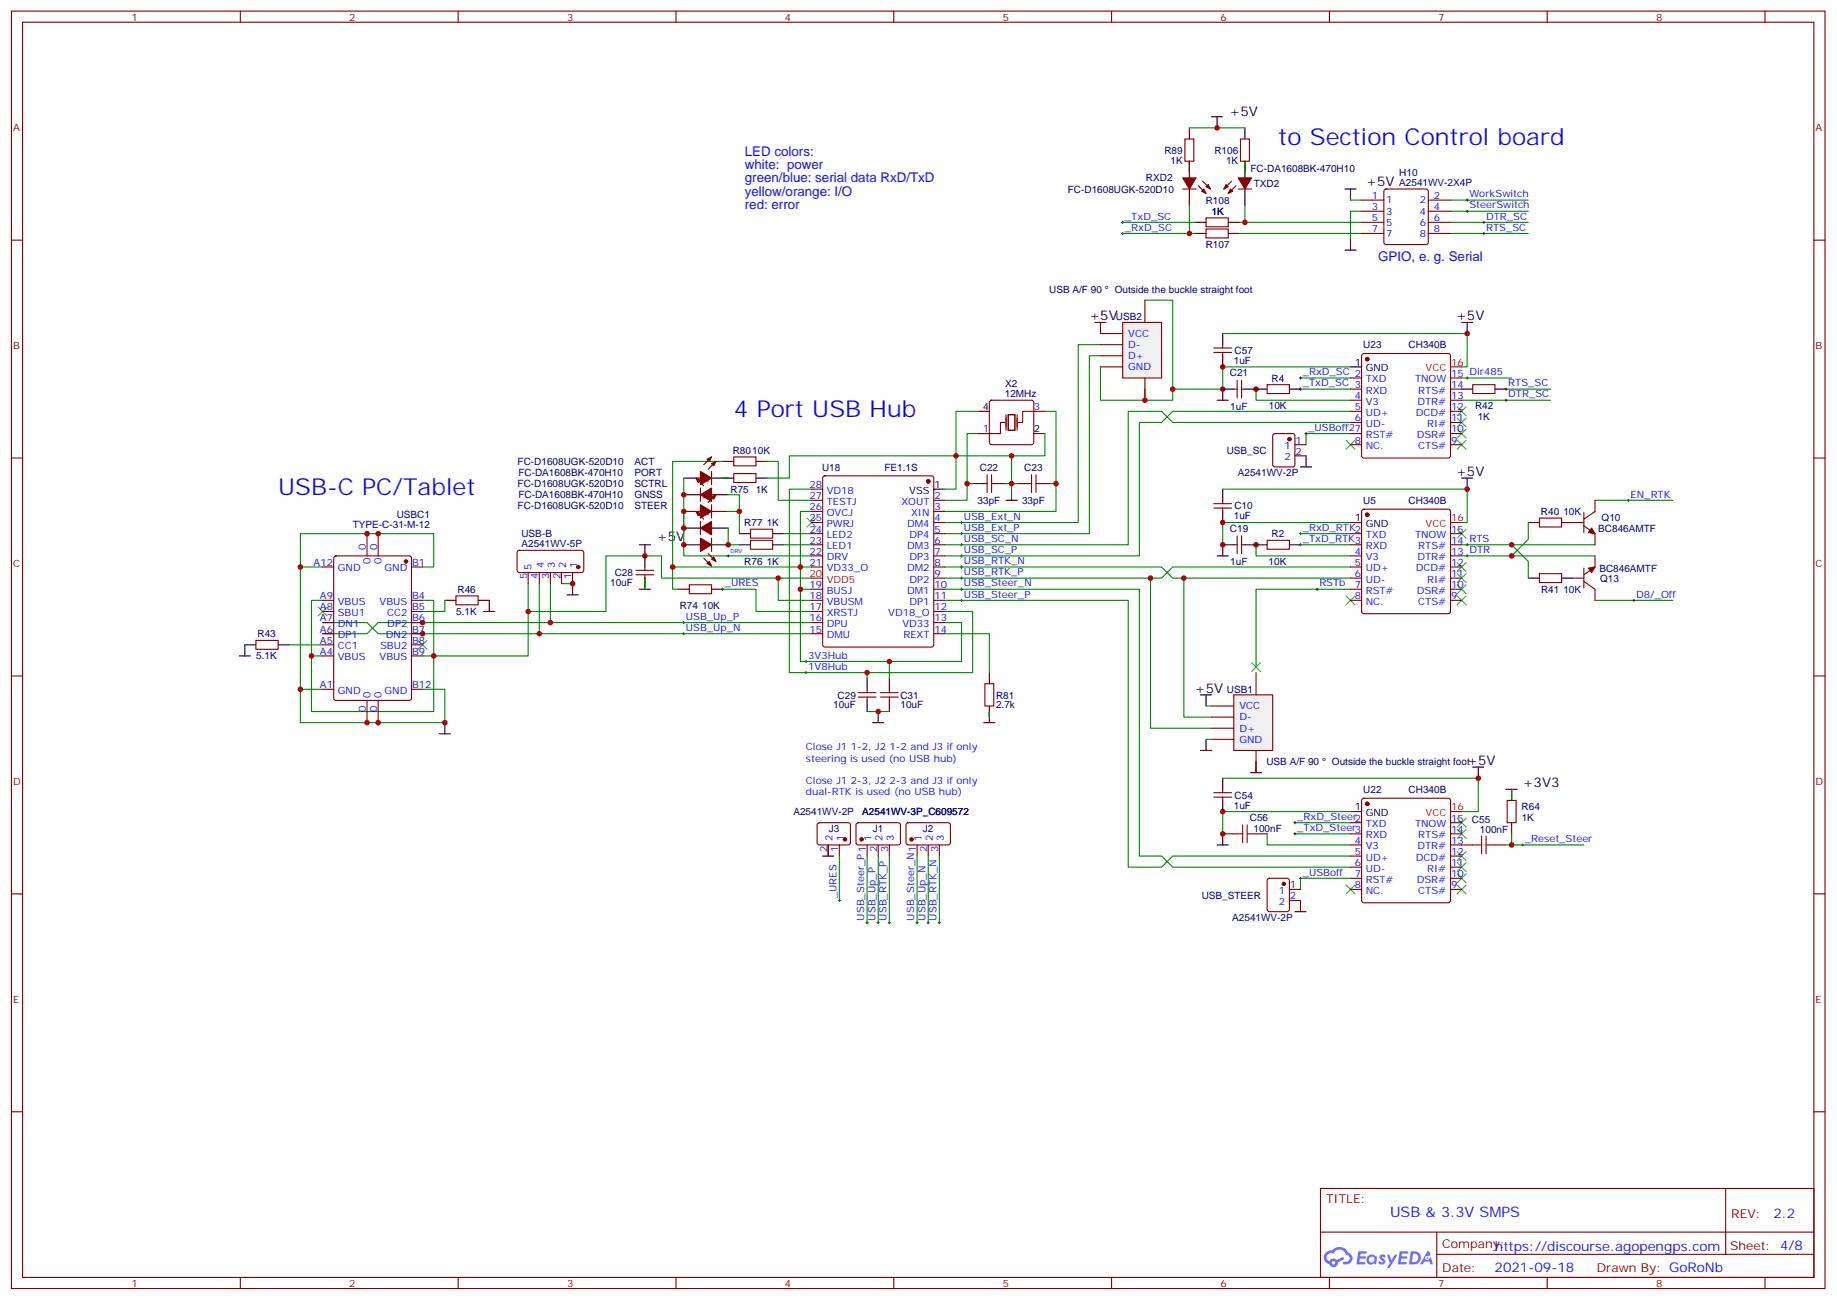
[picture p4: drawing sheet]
<svg xmlns="http://www.w3.org/2000/svg" width="583mm" height="413mm" viewBox="0 0 583 413" stroke-linecap="round" stroke-linejoin="round" font-family="sans-serif">
<defs><g id="words">
<g font-size="7.4" fill="#00f">
<text x="405.8" y="45.9">to Section Control board</text>
<text x="232.9" y="132.3">4 Port USB Hub</text>
<text x="88.3" y="157">USB-C PC/Tablet</text>
</g>
<text font-size="4.6" fill="#00f" x="441.3" y="386.1">USB &amp; 3.3V SMPS</text>
<g font-size="4.2">
<text x="390.3" y="36.7">+5V</text>
<text x="433.7" y="58.9">+5V</text>
<text x="345.8" y="101.6">+5V</text>
<text x="462.2" y="101.6">+5V</text>
<text x="462.2" y="151">+5V</text>
<text x="208.5" y="171.8">+5V</text>
<text x="379.3" y="219.8">+5V</text>
<text x="465.8" y="242.7">+5V</text>
<text x="483.4" y="249.8">+3V3</text>
</g>
<g font-size="4.2" fill="#00f">
<text x="236.5" y="49.4">LED colors:</text>
<text x="236.5" y="53.6">white: power</text>
<text x="236.5" y="57.9">green/blue: serial data RxD/TxD</text>
<text x="236.5" y="62.1">yellow/orange: I/O</text>
<text x="236.5" y="66.3">red: error</text>
<text x="437.6" y="82.9">GPIO, e. g. Serial</text>
<text x="563" y="386.4">2.2</text>
<text x="474.6" y="396.9">https://discourse.agopengps.com</text>
<text x="474.5" y="403.7">2021-09-18</text>
</g>
<g font-size="3.9" fill="#800">
<text x="421" y="381.7">TITLE:</text>
<text x="549.6" y="386.4">REV:</text>
<text x="457.9" y="395.9">Company:</text>
<text x="549.2" y="396.5">Sheet: 4/8</text>
<text x="457.9" y="403.6">Date:</text>
<text x="506.9" y="403.7">Drawn By: GoRoNb</text>
</g>
<g font-size="3.2" fill="#800">
<text x="41.7" y="6.5">1</text>
<text x="110.9" y="6.5">2</text>
<text x="180" y="6.5">3</text>
<text x="249.2" y="6.5">4</text>
<text x="318.3" y="6.5">5</text>
<text x="387.5" y="6.5">6</text>
<text x="456.6" y="6.5">7</text>
<text x="525.7" y="6.5">8</text>
<text x="4.2" y="41.6">A</text>
<text x="576.4" y="41.6">A</text>
<text x="4.2" y="110.8">B</text>
<text x="576.4" y="110.8">B</text>
<text x="4.2" y="179.9">C</text>
<text x="576.4" y="179.9">C</text>
<text x="4.2" y="249.1">D</text>
<text x="576.4" y="249.1">D</text>
<text x="4.2" y="318.2">E</text>
<text x="576.4" y="318.2">E</text>
<text x="41.7" y="408.3">1</text>
<text x="110.9" y="408.3">2</text>
<text x="180" y="408.3">3</text>
<text x="249.2" y="408.3">4</text>
<text x="318.3" y="408.3">5</text>
<text x="387.5" y="408.3">6</text>
<text x="456.6" y="408.3">7</text>
<text x="525.7" y="408.3">8</text>
</g>
<g font-size="3.2" fill="#000080">
<text x="369.6" y="48.8">R89</text>
<text x="371.6" y="51.9">1K</text>
<text x="385.5" y="48.8">R106</text>
<text x="389.2" y="51.9">1K</text>
<text x="363.8" y="57.6">RXD2</text>
<text x="397" y="54.7">FC-DA1608BK-470H10</text>
<text x="398" y="59.4">TXD2</text>
<text x="444.2" y="58.9">A2541WV-2X4P</text>
<text x="444.2" y="55.7">H10</text>
<text x="339" y="61.1">FC-D1608UGK-520D10</text>
<text x="382.8" y="64.6">R108</text>
<text x="384.6" y="68.1">1K</text>
<text x="382.8" y="78.7">R107</text>
<text x="333.1" y="92.9">USB A/F 90</text>
<text x="353.9" y="92.9">Outside the buckle straight foot</text>
<text x="354.2" y="101.7">USB2</text>
<text x="391.9" y="112.3">C57</text>
<text x="432.8" y="110.5">U23</text>
<text x="447.2" y="110.5">CH340B</text>
<text x="390.4" y="119.4">C21</text>
<text x="391.7" y="115.5">1uF</text>
<text x="319" y="125.9">12MHz</text>
<text x="319.1" y="122.8">X2</text>
<text x="403.6" y="121.1">R4</text>
<text x="390.6" y="129.9">1uF</text>
<text x="402.8" y="129.9">10K</text>
<text x="468.3" y="129.9">R42</text>
<text x="469.1" y="133.4">1K</text>
<text x="164.3" y="147.5">FC-D1608UGK-520D10</text>
<text x="201.4" y="147.5">ACT</text>
<text x="232.6" y="144">R8010K</text>
<text x="261" y="149.3">U18</text>
<text x="280.7" y="149.3">FE1.1S</text>
<text x="311.1" y="149.3">C22</text>
<text x="325.2" y="149.3">C23</text>
<text x="389.4" y="144.1">USB_SC</text>
<text x="164.3" y="154.6">FC-D1608UGK-520D10</text>
<text x="164.6" y="151">FC-DA1608BK-470H10</text>
<text x="201.4" y="151">PORT</text>
<text x="201.5" y="154.6">SCTRL</text>
<text x="393" y="151.1">A2541WV-2P</text>
<text x="164.3" y="161.6">FC-D1608UGK-520D10</text>
<text x="164.6" y="158.1">FC-DA1608BK-470H10</text>
<text x="201.4" y="161.6">STEER</text>
<text x="201.5" y="158.1">GNSS</text>
<text x="231.9" y="156.4">R75</text>
<text x="239.9" y="156.4">1K</text>
<text x="310.4" y="159.9">33pF</text>
<text x="324.5" y="159.9">33pF</text>
<text x="391.9" y="161.7">C10</text>
<text x="432.8" y="159.9">U5</text>
<text x="447.2" y="159.9">CH340B</text>
<text x="112" y="167.6">TYPE-C-31-M-12</text>
<text x="126" y="164.4">USBC1</text>
<text x="236.3" y="166.9">R77</text>
<text x="243.4" y="166.9">1K</text>
<text x="391.7" y="164.8">1uF</text>
<text x="489.2" y="163.4">R40</text>
<text x="496.3" y="163.4">10K</text>
<text x="508.5" y="165.2">Q10</text>
<text x="165.5" y="173.6">A2541WV-5P</text>
<text x="165.5" y="170.4">USB-B</text>
<text x="390.5" y="168.7">C19</text>
<text x="403.6" y="170.5">R2</text>
<text x="507.4" y="168.7">BC846AMTF</text>
<text x="236.3" y="179.3">R76</text>
<text x="243.4" y="179.3">1K</text>
<text x="390.6" y="179.3">1uF</text>
<text x="402.7" y="179.3">10K</text>
<text x="195.1" y="182.8">C28</text>
<text x="507.8" y="181.6">BC846AMTF</text>
<text x="508" y="184.8">Q13</text>
<text x="145.2" y="188.1">R46</text>
<text x="193.7" y="186">10uF</text>
<text x="489.2" y="188.1">R41</text>
<text x="496.3" y="188.1">10K</text>
<text x="144.8" y="195.1">5.1K</text>
<text x="215.8" y="193.4">R74</text>
<text x="222.9" y="193.4">10K</text>
<text x="81.7" y="202.2">R43</text>
<text x="81.3" y="209.3">5.1K</text>
<text x="265.9" y="221.7">C29</text>
<text x="285.9" y="221.7">C31</text>
<text x="316.2" y="221.7">R81</text>
<text x="389.5" y="219.9">USB1</text>
<text x="264.5" y="224.8">10uF</text>
<text x="285.9" y="224.8">10uF</text>
<text x="316.2" y="224.8">2.7k</text>
<text x="402" y="242.8">USB A/F 90</text>
<text x="422.8" y="242.8">Outside the buckle straight foot</text>
<text x="432.8" y="251.7">U22</text>
<text x="447.2" y="251.7">CH340B</text>
<text x="391.7" y="256.6">1uF</text>
<text x="391.9" y="253.4">C54</text>
<text x="483.1" y="256.9">R64</text>
<text x="251.9" y="258.6">A2541WV-2P</text>
<text x="263.1" y="264">J3</text>
<text x="273.7" y="258.6">A2541WV-3P_C609572</text>
<text x="277.1" y="264">J1</text>
<text x="293" y="264">J2</text>
<text x="396.8" y="260.4">C56</text>
<text x="397.9" y="264">100nF</text>
<text x="467.3" y="261.1">C55</text>
<text x="483.1" y="260.4">1K</text>
<text x="469.8" y="264.2">100nF</text>
<text x="381.5" y="285.2">USB_STEER</text>
<text x="391.2" y="292.2">A2541WV-2P</text>
</g>
<g font-size="3.2" fill="#00f">
<text x="435.5" y="63.1">1</text>
<text x="440" y="64.6">1</text>
<text x="450.7" y="64.6">2</text>
<text x="455.2" y="63.1">2</text>
<text x="466.5" y="62.6">WorkSwitch</text>
<text x="357.1" y="69.7">_TxD_SC</text>
<text x="435.5" y="66.7">3</text>
<text x="435.5" y="70.2">5</text>
<text x="440" y="68.1">3</text>
<text x="440" y="71.6">5</text>
<text x="450.7" y="68.1">4</text>
<text x="450.7" y="71.6">6</text>
<text x="455.2" y="66.7">4</text>
<text x="455.2" y="70.2">6</text>
<text x="466.5" y="66.1">SteerSwitch</text>
<text x="471.8" y="69.7">DTR_SC</text>
<text x="357.1" y="73.2">_RxD_SC</text>
<text x="435.5" y="73.7">7</text>
<text x="440" y="75.1">7</text>
<text x="450.7" y="75.1">8</text>
<text x="455.2" y="73.7">8</text>
<text x="471.8" y="73.2">RTS_SC</text>
<text x="358.2" y="106.9">VCC</text>
<text x="358.2" y="110.4">D-</text>
<text x="358.2" y="113.9">D+</text>
<text x="358.2" y="117.5">GND</text>
<text x="413.6" y="119.1">_RxD_SC 2</text>
<text x="460.7" y="119.6">15 Dir485</text>
<text x="413.6" y="122.6">_TxD_SC 3</text>
<text x="433.6" y="121.4">TXD</text>
<text x="433.6" y="124.9">RXD</text>
<text x="449.2" y="121.4">TNOW</text>
<text x="450.2" y="124.9">RTS#</text>
<text x="460.7" y="123.1">14</text>
<text x="478.8" y="122.6">RTS_SC</text>
<text x="328.2" y="130.2">3</text>
<text x="430.1" y="126.6">4</text>
<text x="430.1" y="130.2">5</text>
<text x="433.6" y="128.4">V3</text>
<text x="433.6" y="131.9">UD+</text>
<text x="449.5" y="131.9">DCD#</text>
<text x="450" y="128.4">DTR#</text>
<text x="460.7" y="130.2">12</text>
<text x="460.7" y="126.6">13</text>
<text x="478.8" y="126.1">DTR_SC</text>
<text x="312.1" y="137.2">1</text>
<text x="415.3" y="136.7">_USBoff27</text>
<text x="430.1" y="133.7">6</text>
<text x="433.6" y="135.5">UD-</text>
<text x="453" y="135.5">RI#</text>
<text x="460.7" y="137.2">10</text>
<text x="460.7" y="133.7">11</text>
<text x="407.8" y="142.5">1</text>
<text x="411.3" y="140.8">1</text>
<text x="430.1" y="140.8">8</text>
<text x="433.6" y="139">RST#</text>
<text x="433.6" y="142.5">NC.</text>
<text x="449.8" y="139">DSR#</text>
<text x="450.2" y="142.5">CTS#</text>
<text x="460.7" y="140.8">9</text>
<text x="407.8" y="146.1">2</text>
<text x="411.3" y="144.3">2</text>
<text x="257" y="154.9">28</text>
<text x="257" y="161.9">26</text>
<text x="257" y="158.4">27</text>
<text x="262.5" y="160.2">TESTJ</text>
<text x="262.5" y="156.6">VD18</text>
<text x="286.2" y="160.2">XOUT</text>
<text x="296.6" y="158.4">2</text>
<text x="296.6" y="161.9">3</text>
<text x="517.6" y="157.9">EN_RTK</text>
<text x="257" y="165.5">25</text>
<text x="262.5" y="167.2">PWRJ</text>
<text x="262.5" y="163.7">OVCJ</text>
<text x="288" y="167.2">DM4</text>
<text x="289.2" y="163.7">XIN</text>
<text x="296.6" y="165.5">4</text>
<text x="306" y="164.9">USB_Ext_N</text>
<text x="257" y="172.5">23</text>
<text x="257" y="169">24</text>
<text x="262.5" y="170.7">LED2</text>
<text x="288.8" y="170.7">DP4</text>
<text x="296.6" y="169">5</text>
<text x="296.6" y="172.5">6</text>
<text x="306" y="172">USB_SC_N</text>
<text x="306" y="168.5">USB_Ext_P</text>
<text x="413.6" y="172">_TxD_RTK3</text>
<text x="413.6" y="168.5">_RxD_RTK2</text>
<text x="433.6" y="170.7">TXD</text>
<text x="449.2" y="170.7">TNOW</text>
<text x="460.7" y="172.5">14 RTS</text>
<text x="460.7" y="169">15</text>
<text x="99.6" y="179.6">A12</text>
<text x="116.2" y="174.6" transform="rotate(-90 116.2 174.6)">0</text>
<text x="117.6" y="179.1" transform="rotate(-90 117.6 179.1)">0</text>
<text x="119.7" y="174.6" transform="rotate(-90 119.7 174.6)">0</text>
<text x="121.1" y="179.1" transform="rotate(-90 121.1 179.1)">0</text>
<text x="130.8" y="179.6">B1</text>
<text x="257" y="179.6">21</text>
<text x="257" y="176">22</text>
<text x="262.5" y="177.8">DRV</text>
<text x="262.5" y="174.3">LED1</text>
<text x="288" y="174.3">DM3</text>
<text x="288.8" y="177.8">DP3</text>
<text x="296.6" y="176">7</text>
<text x="296.6" y="179.6">8</text>
<text x="306" y="179">USB_RTK_N</text>
<text x="306" y="175.5">USB_SC_P</text>
<text x="430.1" y="176">4</text>
<text x="430.1" y="179.6">5</text>
<text x="433.6" y="174.3">RXD</text>
<text x="433.6" y="177.8">V3</text>
<text x="450" y="177.8">DTR#</text>
<text x="450.2" y="174.3">RTS#</text>
<text x="460.7" y="179.6">12</text>
<text x="460.7" y="176">13 DTR</text>
<text x="107.2" y="181.3">GND</text>
<text x="122" y="181.3">GND</text>
<text x="167.3" y="183.7" transform="rotate(-90 167.3 183.7)">5</text>
<text x="168.7" y="181" transform="rotate(-90 168.7 181)">5</text>
<text x="170.9" y="183.9" transform="rotate(-90 170.9 183.9)">4</text>
<text x="172.6" y="180.4" transform="rotate(-90 172.6 180.4)">4</text>
<text x="174.4" y="183.9" transform="rotate(-90 174.4 183.9)">3</text>
<text x="176.1" y="180.4" transform="rotate(-90 176.1 180.4)">3</text>
<text x="177.9" y="183.9" transform="rotate(-90 177.9 183.9)">2</text>
<text x="179.7" y="180.4" transform="rotate(-90 179.7 180.4)">2</text>
<text x="181.4" y="183.9" transform="rotate(-90 181.4 183.9)">1</text>
<text x="183.2" y="180.4" transform="rotate(-90 183.2 180.4)">1</text>
<text x="262.5" y="181.3">VD33_O</text>
<text x="288" y="181.3">DM2</text>
<text x="288.8" y="184.9">DP2</text>
<text x="296.6" y="183.1">9</text>
<text x="306" y="182.6">USB_RTK_P</text>
<text x="430.1" y="183.1">6</text>
<text x="433.6" y="181.3">UD+</text>
<text x="433.6" y="184.9">UD-</text>
<text x="449.5" y="181.3">DCD#</text>
<text x="453" y="184.9">RI#</text>
<text x="460.7" y="183.1">11</text>
<text x="101.6" y="190.1">A9</text>
<text x="107.2" y="191.9">VBUS</text>
<text x="120.5" y="191.9">VBUS</text>
<text x="130.8" y="190.1">B4</text>
<text x="230.1" y="186.1">_URES</text>
<text x="257" y="190.1">18</text>
<text x="257" y="186.6">19</text>
<text x="262.5" y="191.9">VBUSM</text>
<text x="262.5" y="188.4">BUSJ</text>
<text x="288" y="188.4">DM1</text>
<text x="288.8" y="191.9">DP1</text>
<text x="296.6" y="186.6">10</text>
<text x="296.6" y="190.1">11</text>
<text x="306" y="186.1">USB_Steer_N</text>
<text x="306" y="189.6">USB_Steer_P</text>
<text x="418.9" y="186.1">RSTb</text>
<text x="430.1" y="186.6">7</text>
<text x="430.1" y="190.1">8</text>
<text x="433.6" y="188.4">RST#</text>
<text x="433.6" y="191.9">NC.</text>
<text x="449.8" y="188.4">DSR#</text>
<text x="450.2" y="191.9">CTS#</text>
<text x="460.7" y="190.1">9</text>
<text x="460.7" y="186.6">10</text>
<text x="519.4" y="189.6">D8/_Off</text>
<text x="101.6" y="197.2">A7</text>
<text x="101.6" y="193.7">A8</text>
<text x="107.2" y="195.4">SBU1</text>
<text x="122.9" y="195.4">CC2</text>
<text x="130.8" y="193.7">B5</text>
<text x="130.8" y="197.2">B6</text>
<text x="217.8" y="196.7">USB_Up_P</text>
<text x="257" y="197.2">16</text>
<text x="257" y="193.7">17</text>
<text x="262.5" y="195.4">XRSTJ</text>
<text x="282" y="195.4">VD18_O</text>
<text x="296.6" y="193.7">12</text>
<text x="296.6" y="197.2">13</text>
<text x="101.6" y="200.7">A6</text>
<text x="107.2" y="202.5">DP1</text>
<text x="107.2" y="199">DN1</text>
<text x="122.5" y="202.5">DN2</text>
<text x="123" y="199">DP2</text>
<text x="130.8" y="200.7">B7</text>
<text x="217.8" y="200.2">USB_Up_N</text>
<text x="257" y="200.7">15</text>
<text x="262.5" y="202.5">DMU</text>
<text x="262.5" y="199">DPU</text>
<text x="286.5" y="199">VD33</text>
<text x="286.8" y="202.5">REXT</text>
<text x="296.6" y="200.7">14</text>
<text x="101.6" y="207.8">A4</text>
<text x="101.6" y="204.3">A5</text>
<text x="107.2" y="209.6">VBUS</text>
<text x="107.2" y="206">CC1</text>
<text x="120.5" y="209.6">VBUS</text>
<text x="120.6" y="206">SBU2</text>
<text x="130.8" y="204.3">B8</text>
<text x="130.8" y="207.8">B9</text>
<text x="256.6" y="209">3V3Hub</text>
<text x="256.6" y="212.5">1V8Hub</text>
<text x="101.6" y="218.4">A1</text>
<text x="107.2" y="220.1">GND</text>
<text x="117.6" y="221.5" transform="rotate(-90 117.6 221.5)">0</text>
<text x="121.1" y="221.5" transform="rotate(-90 121.1 221.5)">0</text>
<text x="122" y="220.1">GND</text>
<text x="130.8" y="218.4">B12</text>
<text x="116.2" y="226" transform="rotate(-90 116.2 226)">0</text>
<text x="119.7" y="226" transform="rotate(-90 119.7 226)">0</text>
<text x="393.5" y="225.1">VCC</text>
<text x="393.5" y="228.6">D-</text>
<text x="393.5" y="232.1">D+</text>
<text x="255.9" y="238.1">Close J1 1-2, J2 1-2 and J3 if only</text>
<text x="393.5" y="235.7">GND</text>
<text x="255.9" y="241.7">steering is used (no USB hub)</text>
<text x="255.9" y="248.7">Close J1 2-3, J2 2-3 and J3 if only</text>
<text x="255.9" y="252.2">dual-RTK is used (no USB hub)</text>
<text x="411.8" y="263.7">_TxD_Steer3</text>
<text x="411.8" y="260.2">_RxD_Steer2</text>
<text x="433.6" y="262.5">TXD</text>
<text x="449.2" y="262.5">TNOW</text>
<text x="460.7" y="260.7">15</text>
<text x="264.3" y="266.8" transform="rotate(-90 264.3 266.8)">2</text>
<text x="267.9" y="266.8" transform="rotate(-90 267.9 266.8)">1</text>
<text x="276.7" y="266.8" transform="rotate(-90 276.7 266.8)">1</text>
<text x="280.2" y="266.8" transform="rotate(-90 280.2 266.8)">2</text>
<text x="283.7" y="266.8" transform="rotate(-90 283.7 266.8)">3</text>
<text x="292.6" y="266.8" transform="rotate(-90 292.6 266.8)">1</text>
<text x="296.1" y="266.8" transform="rotate(-90 296.1 266.8)">2</text>
<text x="299.6" y="266.8" transform="rotate(-90 299.6 266.8)">3</text>
<text x="430.1" y="267.8">4</text>
<text x="433.6" y="266">RXD</text>
<text x="433.6" y="269.5">V3</text>
<text x="450" y="269.5">DTR#</text>
<text x="450.2" y="266">RTS#</text>
<text x="460.7" y="267.8">13</text>
<text x="460.7" y="264.2">14</text>
<text x="484.1" y="267.2">_Reset_Steer</text>
<text x="262.6" y="270.3" transform="rotate(-90 262.6 270.3)">2</text>
<text x="266.1" y="270.3" transform="rotate(-90 266.1 270.3)">1</text>
<text x="278.4" y="270.3" transform="rotate(-90 278.4 270.3)">2</text>
<text x="282" y="270.3" transform="rotate(-90 282 270.3)">3</text>
<text x="294.3" y="270.3" transform="rotate(-90 294.3 270.3)">2</text>
<text x="297.9" y="270.3" transform="rotate(-90 297.9 270.3)">3</text>
<text x="430.1" y="271.3">5</text>
<text x="430.1" y="274.8">6</text>
<text x="433.6" y="273.1">UD+</text>
<text x="449.5" y="273.1">DCD#</text>
<text x="460.7" y="274.8">11</text>
<text x="460.7" y="271.3">12</text>
<text x="409.5" y="281.9">1</text>
<text x="413.6" y="277.8">_USBoff</text>
<text x="430.1" y="278.3">7</text>
<text x="430.1" y="281.9">8</text>
<text x="433.6" y="276.6">UD-</text>
<text x="433.6" y="280.1">RST#</text>
<text x="449.8" y="280.1">DSR#</text>
<text x="453" y="276.6">RI#</text>
<text x="460.7" y="281.9">9</text>
<text x="460.7" y="278.3">10</text>
<text x="265.6" y="285" transform="rotate(-90 265.6 285)">_URES</text>
<text x="406" y="283.6">1</text>
<text x="406" y="287.2">2</text>
<text x="409.5" y="285.4">2</text>
<text x="433.6" y="283.6">NC.</text>
<text x="450.2" y="283.6">CTS#</text>
<text x="274.4" y="292.1" transform="rotate(-90 274.4 292.1)">USB_Steer_P 1</text>
<text x="277.9" y="292.1" transform="rotate(-90 277.9 292.1)">USB_Up_P</text>
<text x="281.4" y="292.1" transform="rotate(-90 281.4 292.1)">USB_RTK_P</text>
<text x="290.3" y="292.1" transform="rotate(-90 290.3 292.1)">USB_Steer_N1</text>
<text x="293.8" y="292.1" transform="rotate(-90 293.8 292.1)">USB_Up_N</text>
<text x="297.3" y="292.1" transform="rotate(-90 297.3 292.1)">USB_RTK_N</text>
</g>
<g font-size="3.2">
<text x="430.1" y="116.1">1</text>
<text x="433.6" y="117.8">GND</text>
<text x="312.1" y="130.2">4</text>
<text x="328.2" y="137.2">2</text>
<text x="296.6" y="154.9">1</text>
<text x="288.6" y="156.6">VSS</text>
<text x="430.1" y="165.5">1</text>
<text x="433.6" y="167.2">GND</text>
<text x="430.1" y="257.2">1</text>
<text x="433.6" y="258.9">GND</text>
</g>
<g font-size="3.2" fill="#f00">
<text x="452.6" y="117.8">VCC</text>
<text x="460.7" y="116.1">16</text>
<text x="452.6" y="167.2">VCC</text>
<text x="460.7" y="165.5">16</text>
<text x="257" y="183.1">20</text>
<text x="262.5" y="184.9">VDD5</text>
<text x="460.7" y="257.2">16</text>
<text x="452.6" y="258.9">VCC</text>
</g>
<text font-size="1.8" fill="#00f" x="231.9" y="175.5">DRV</text>
</g></defs>
<g fill="none" stroke="#870000" stroke-width=".35">
<path d="M3.6 3.5h575.8v405.4h-575.8zM7.2 7.1h568.6v398.2h-568.6zM76.3 3.5v3.6M145.5 3.5v3.6M214.6 3.5v3.6M283.7 3.5v3.6M352.9 3.5v3.6M422 3.5v3.6M491.2 3.5v3.6M560.3 3.5v3.6M3.6 76.2h3.6M575.8 76.2h3.6"/>
<path d="M3.6 145.3h3.6M575.8 145.3h3.6M3.6 214.5h3.6M575.8 214.5h3.6M3.6 283.6h3.6M575.8 283.6h3.6M3.6 352.8h3.6M575.8 352.8h3.6M419.2 377.1h156.6v28.2h-156.6zM547.8 377.1v20.9M419.2 391h156.5M456.1 398h119.6"/>
<path d="M456.1 391v14.1M76.3 405.3v3.6M145.5 405.3v3.6M214.6 405.3v3.6M283.7 405.3v3.6M352.9 405.3v3.6M422 405.3v3.6M491.2 405.3v3.6M560.3 405.3v3.6"/>
</g>
<g fill="#5487ff">
<path d="M438.2 398.3a1.22 1.22 0 0 1 1.7 .3l-.4 .5a.47 .47 0 0 0-.3-.4 .47 .47 0 0 0-.5 .2l.1 .3a1.14 1.14 0 0 1 .8 1.7 1.14 1.14 0 0 1-1.9 0l-.2-.2 .5-.5 .7 .4a.29 .29 0 0 0 .3-.3 .29 .29 0 0 0-.2-.3 1.04 1.04 0 0 1-.6-1.7z"/>
<path d="M431.2 397h2.4l.3 .2-.2 .5-1.8 .1-.1 .8h1.5l.3 .4-.3 .4h-1.6l-.2 1.1h1.7l.2 .3-.2 .3-2.6 .1z"/>
<path d="M444.3 397.1l2.7 .1-.1 .5-1.8 .1-.2 .8h1.6l.3 .4-.4 .4h-1.6l-.1 1.1h1.7l.2 .3-.2 .3-2.6 .1z"/>
<path d="M453.1 397.1h.7l.3 1.2-.6 .3a.69 .69 0 0 0-1 .3 .69 .69 0 0 0 .4 1 .69 .69 0 0 0 .9-.7l.5-.2 .6 2.2h-.8l-.2-.9h-1.8l-.5 .9h-.8z"/>
<path d="M440.3 398.1h.8l.6 1.9 1.1-1.9h.9l-2.6 4.2h-.8l.9-1.5z"/>
<path d="M447.9 397.1l-.6 4.1h1.3a2.11 2.11 0 0 0 2.5-2.1 2.11 2.11 0 0 0-2.5-2zM448.6 397.8a1.43 1.43 0 0 1 1.6 1.6 1.43 1.43 0 0 1-2 1.1z"/>
<path d="M434.2 398.7a1.54 1.54 0 0 0-.1 2.1 1.54 1.54 0 0 0 2.2 .2l.6 .2 .3-2.3-.6-.3a1.49 1.49 0 0 0-2.4 .1zM434.5 399.7a.94 .94 0 0 1 1.8 0 .94 .94 0 0 1-1.8 0z"/>
<path d="M420.9 397.4a2.18 2.18 0 0 0 1.1 3.7 1.44 1.44 0 0 0 1.6 1 1.44 1.44 0 0 0 1.2-1.5l2-1-.5-.8-1.9 1a1.47 1.47 0 0 0-2.4 .4 1.39 1.39 0 0 1-.7-1.9 1.39 1.39 0 0 1 2-.5 2.12 2.12 0 0 1 2.2-1.3 2.12 2.12 0 0 1 1.9 1.7 1.14 1.14 0 0 1 1.1 1.4 1.14 1.14 0 0 1-1.7 .8 .43 .43 0 0 0-.5 .3 .43 .43 0 0 0 .4 .5 1.98 1.98 0 0 0 2.5-1.2 1.98 1.98 0 0 0-1.2-2.5 3.1 3.1 0 0 0-5.3-.7l-.9 .1zM422.8 400.7a.55 .55 0 0 1 1.1 0 .55 .55 0 0 1-1.1 0z"/>
<circle cx="453.1" cy="399.2" r=".26"/>
</g>
<g fill="none" stroke="#008700" stroke-width=".35">
<path d="M377.6 40.6h17.6M377.6 51.2v3.5M395.2 51.2v3.5M356.4 74.1h22.9M356.4 70.6h22.9M377.6 65.3v8.8M393.5 74.1h38.8M393.5 70.6h38.8M395.2 65.3v5.3M428.7 63.5h3.6M432.3 67h-3.6v8.8M460.5 67h24.7"/>
<path d="M460.5 63.5h24.7M460.5 74.1h24.7M460.5 70.6h24.7M363.5 95.3h8.8v31.7h-8.8M349.4 112.9h-3.6v56.4h-45.8M349.4 109.4h-7.1v56.4h-42.3M349.4 116.4v10.6h14.1v-3.5M388.2 105.8h77.6v10.6h-1.8M412.9 119.9h15.8M428.7 116.4h-40.5v7.1h-15.9M464 119.9h15.9M310.6 130.5h-7.1v14.1h28.2v-7"/>
<path d="M310.6 137.6h-3.6v21.2h-7M331.7 130.5h3.5v31.8h-35.2M398.7 123.5v3.5h30M412.9 123.5h15.8M428.7 134.1h-56.4l-3.5-3.6h-10.6v42.4h-58.2M428.7 130.5h-56.4l-3.5 3.6h-7.1v42.3h-61.7M428.7 137.6h-14.1v3.5M464 127h28.2M478.1 123.5h14.1M217.1 151.7v24.7h40.5M229.4 146.4h-15.9v33.5h40.6v-17.6h3.5M229.4 151.7h1.8"/>
<path d="M231.2 157h3.5v12.3M243.5 151.7h7.1v-7.1h52.9v10.6h-3.5M243.5 146.4h3.6v12.4h10.5M257.6 155.2h-7v58.2h58.2v-19.4h-8.8M307 153.5h1.8M319.4 153.5h1.7v1.7M321.1 144.6v8.9h1.8M333.5 153.5h1.7M388.2 155.2h77.6v10.6h-1.8M506.3 158.8h24.7M95.4 179.9h7M134.2 179.9h3.5v-10.6h-42.3v60h45.8v-10.6h-7"/>
<path d="M213.5 179.9v7.1h1.8M217.1 162.3v5.3M231.2 162.3h3.5M231.2 167.6v5.3h3.5M248.8 172.9h8.8M248.8 169.3h8.8M257.6 179.9h-3.5v30h51.2v-12.3h-5.3M300 179.9h68.8l3.5 3.5h56.4M398.7 172.9v3.5h30M412.9 172.9h15.8M412.9 169.3h15.8M428.7 179.9h-56.4l-3.5 3.5h-68.8"/>
<path d="M428.7 165.8h-40.5v7.1M464 172.9h15.9M464 176.4h15.9M485.2 165.8v5.3l-5.3 5.3h26.4M506.3 172.9h-26.4l5.3 5.3v5.2M102.4 190.5h-3.5v35.3h38.8v-35.3h-3.5M102.4 197.6h14.1l3.6 3.5h137.5M141.2 190.5v3.5h-7M167.7 185.2v22.9h-33.5M171.2 185.2v15.9M174.7 185.2v12.4M178.3 185.2h3.5"/>
<path d="M204.7 183.4v3.6M229.4 187h10.6v7h17.6M247.1 183.4v7.1h10.5M254.1 187h3.5M257.6 183.4h-47.6v-7h-17.6v17.6h-24.7M257.6 197.6h-137.5l-3.6 3.5h-14.1M300 187h61.7v84.6h7.1l3.5 3.6h56.4M300 190.5h58.2v84.7h10.6l3.5-3.6h56.4M365.2 183.4v47.7h19.4M375.8 183.4v44.1h8.8M428.7 187h-30v24.7M506.3 190.5h24.7"/>
<path d="M91.8 204.6h10.6M95.4 218.7h7M98.9 208.1h3.5M275.3 213.4v1.8M282.3 209.9v5.3M300 201.1h14.1v12.3M275.3 225.8h7M314.1 225.8v1.7M382.9 234.6h1.7M382.9 224h1.7M388.2 246.9h81.1v10.6h-5.3M398.7 241.7v3.5"/>
<path d="M428.7 257.5h-40.5v7.1M479.9 250.5v3.5M262.9 268.1v3.5M266.5 271.6v14.2M275.3 271.6v21.2M278.8 271.6v21.2M282.3 271.6v21.2M291.1 271.6v21.2M294.7 271.6v21.2M298.2 271.6v21.2M402.3 264.6v3.5h26.4M411.1 261.1h17.6"/>
<path d="M411.1 264.6h17.6M428.7 278.7h-15.8v3.5M479.9 264.6v3.5h-1.8M479.9 268.1h22.9"/>
</g>
<g fill="none" stroke="#000" stroke-width=".32">
<path d="M356.1 74.1h.7M356.1 70.6h.7M356.4 70.2v.7M356.4 73.7v.7M465.4 63.5h.7M465.4 67h.7M465.8 63.1v.8M465.8 66.7v.7M470.7 74.1h.7M470.7 70.6h.7M471.1 70.2v.7M471.1 73.7v.7"/>
<path d="M412.5 119.9h.7M412.9 119.6v.7M465.4 119.9h.7M465.8 119.6v.7M412.5 123.5h.7M412.9 123.1v.7M414.3 137.6h.7M414.6 137.2v.7M477.8 123.5h.7M477.8 127h.7M478.1 123.1v.7M478.1 126.6v.8"/>
<path d="M516.6 158.8h.7M516.9 158.4v.7M230.8 176.4h.7M231.2 176v.7M304.9 179.9h.7M304.9 176.4h.7M304.9 172.9h.7M304.9 169.3h.7M304.9 165.8h.7M305.3 165.5v.7M305.3 169v.7M305.3 172.5v.7"/>
<path d="M305.3 176v.7M305.3 179.6v.7M412.5 172.9h.7M412.5 169.3h.7M412.9 169v.7M412.9 172.5v.7M465.4 176.4h.7M465.4 172.9h.7M465.8 172.5v.7M465.8 176v.7M216.7 197.6h.7M217.1 197.2v.7"/>
<path d="M229.1 187h.7M229.4 186.6v.7M304.9 187h.7M304.9 183.4h.7M304.9 190.5h.7M305.3 183.1v.7M305.3 186.6v.7M305.3 190.1v.8M417.8 187h.7M418.1 186.6v.7M518.3 190.5h.7M518.7 190.1v.8"/>
<path d="M216.7 201.1h.7M217.1 200.7v.7M255.5 213.4h.7M255.5 209.9h.7M255.9 209.6v.7M255.9 213.1v.7M410.7 264.6h.7M410.7 261.1h.7M411.1 260.7v.7M411.1 264.2v.7M412.5 278.7h.7M412.9 278.3v.7"/>
<path d="M483.1 268.1h.7M483.4 267.8v.7M266.1 285.8h.7M266.5 285.4v.7M274.9 292.8h.7M275.3 292.5v.7M278.4 292.8h.8M278.8 292.5v.7M282 292.8h.7M282.3 292.5v.7M290.8 292.8h.7M291.1 292.5v.7"/>
<path d="M294.3 292.8h.7M294.7 292.5v.7M297.9 292.8h.7M298.2 292.5v.7"/>
</g>
<g fill="none" stroke="#000" stroke-width=".35">
<path d="M384.6 37h3.6M386.4 37v3.6M427 60h3.5M428.7 60v3.5M427 79.4h3.5M428.7 75.8v3.6M347.6 102.3h3.5M349.4 102.3v3.5M464 102.3h3.5M465.8 102.3v3.5M386.4 127h3.5M388.2 123.5v3.5"/>
<path d="M319.4 158.8h3.5M321.1 155.2v3.6M412.9 148.2h3.5M414.6 144.6v3.6M464 151.7h3.5M465.8 151.7v3.5M203 172.9h3.5M204.7 172.9v3.5M386.4 176.4h3.5M388.2 172.9v3.5M153.6 194h3.5M155.3 190.5v3.5"/>
<path d="M180 188.7h3.6M181.8 185.2v3.5M203 187h3.5M204.7 183.4v3.6M76 208.1h3.5M77.7 204.6v3.5M139.5 232.8h3.5M141.2 229.3v3.5M277 229.3h3.6M278.8 225.8v3.5M312.3 229.3h3.5M314.1 225.8v3.5"/>
<path d="M381.1 238.1h3.5M381.1 220.5h3.5M382.9 220.5v3.5M382.9 234.6v3.5M397 245.2h3.5M398.7 241.7v3.5M467.5 243.4h3.6M469.3 243.4v3.5M478.1 250.5h3.5M479.9 250.5v3.5M261.2 271.6h3.5M262.9 268.1v3.5"/>
<path d="M386.4 268.1h3.5M388.2 264.6v3.5M411.1 289.3h3.5M412.9 285.8v3.5"/>
</g>
<g fill="none" stroke="#3c3" stroke-width=".35">
<path d="M427.3 139.7l2.8 2.8M430.1 139.7l-2.8 2.8M462.6 129.1l2.8 2.8M462.6 132.6l2.8 2.9M462.6 136.2l2.8 2.8M462.6 139.7l2.8 2.8M465.4 129.1l-2.8 2.8M465.4 132.6l-2.8 2.9M465.4 136.2l-2.8 2.8M465.4 139.7l-2.8 2.8M256.2 164.4l2.8 2.8M259 164.4l-2.8 2.8"/>
<path d="M462.6 178.5l2.8 2.8M462.6 167.9l2.8 2.8M465.4 178.5l-2.8 2.8M465.4 167.9l-2.8 2.8M101 192.6l2.8 2.8M103.8 192.6l-2.8 2.8M427.3 189.1l2.8 2.8M430.1 189.1l-2.8 2.8M462.6 182l2.8 2.9M462.6 185.6l2.8 2.8M462.6 189.1l2.8 2.8M465.4 182l-2.8 2.9"/>
<path d="M465.4 185.6l-2.8 2.8M465.4 189.1l-2.8 2.8M132.8 203.2l2.8 2.8M135.6 203.2l-2.8 2.8M397.3 210.3l2.9 2.8M400.2 210.3l-2.9 2.8M462.6 259.6l2.8 2.9M465.4 259.6l-2.8 2.9M462.6 263.2l2.8 2.8M462.6 270.2l2.8 2.9M462.6 273.8l2.8 2.8M462.6 277.3l2.8 2.8"/>
<path d="M465.4 263.2l-2.8 2.8M465.4 270.2l-2.8 2.9M465.4 273.8l-2.8 2.8M465.4 277.3l-2.8 2.8M427.3 280.8l2.8 2.8M430.1 280.8l-2.8 2.8M462.6 280.8l2.8 2.8M465.4 280.8l-2.8 2.8"/>
</g>
<g fill="#c00">
<circle cx="234.7" cy="162.3" r=".88"/>
<circle cx="217.1" cy="162.3" r=".88"/>
<circle cx="231.2" cy="172.9" r=".88"/>
<circle cx="217.1" cy="172.9" r=".88"/>
<circle cx="217.1" cy="157" r=".88"/>
<circle cx="282.3" cy="209.9" r=".88"/>
<circle cx="275.3" cy="213.4" r=".88"/>
<circle cx="213.5" cy="179.9" r=".88"/>
<circle cx="217.1" cy="167.6" r=".88"/>
<circle cx="254.1" cy="187" r=".88"/>
<circle cx="254.1" cy="179.9" r=".88"/>
<circle cx="303.5" cy="144.6" r=".88"/>
<circle cx="174.7" cy="197.6" r=".88"/>
<circle cx="171.2" cy="201.1" r=".88"/>
<circle cx="137.7" cy="208.1" r=".88"/>
<circle cx="98.9" cy="208.1" r=".88"/>
<circle cx="120.1" cy="169.3" r=".88"/>
<circle cx="116.5" cy="169.3" r=".88"/>
<circle cx="120.1" cy="229.3" r=".88"/>
<circle cx="116.5" cy="229.3" r=".88"/>
<circle cx="141.2" cy="229.3" r=".88"/>
<circle cx="95.4" cy="179.9" r=".88"/>
<circle cx="388.2" cy="264.6" r=".88"/>
<circle cx="479.9" cy="268.1" r=".88"/>
<circle cx="388.2" cy="123.5" r=".88"/>
<circle cx="388.2" cy="116.4" r=".88"/>
<circle cx="321.1" cy="144.6" r=".88"/>
<circle cx="335.2" cy="153.5" r=".88"/>
<circle cx="321.1" cy="153.5" r=".88"/>
<circle cx="307" cy="153.5" r=".88"/>
<circle cx="365.2" cy="183.4" r=".88"/>
<circle cx="134.2" cy="197.6" r=".88"/>
<circle cx="134.2" cy="201.1" r=".88"/>
<circle cx="375.8" cy="183.4" r=".88"/>
<circle cx="388.2" cy="257.5" r=".88"/>
<circle cx="398.7" cy="123.5" r=".88"/>
<circle cx="278.8" cy="225.8" r=".88"/>
<circle cx="372.3" cy="123.5" r=".88"/>
<circle cx="363.5" cy="127" r=".88"/>
<circle cx="95.4" cy="218.7" r=".88"/>
<circle cx="204.7" cy="176.4" r=".88"/>
<circle cx="247.1" cy="183.4" r=".88"/>
<circle cx="167.7" cy="194" r=".88"/>
<circle cx="181.8" cy="185.2" r=".88"/>
<circle cx="386.4" cy="40.6" r=".88"/>
<circle cx="377.6" cy="74.1" r=".88"/>
<circle cx="395.2" cy="70.6" r=".88"/>
<circle cx="465.8" cy="105.8" r=".88"/>
<circle cx="388.2" cy="172.9" r=".88"/>
<circle cx="388.2" cy="165.8" r=".88"/>
<circle cx="465.8" cy="155.2" r=".88"/>
<circle cx="398.7" cy="172.9" r=".88"/>
<circle cx="479.9" cy="172.9" r=".88"/>
<circle cx="479.9" cy="176.4" r=".88"/>
<circle cx="469.3" cy="246.9" r=".88"/>
</g>
<g fill="none" stroke="#000" stroke-width=".35">
<path d="M388.2 105.8v3.6M388.2 112.9v3.5M428.7 116.4h3.6M310.6 130.5h3.5M328.2 137.6h3.5M388.2 123.5h3.5M395.2 123.5h7.1M409.3 123.5h3.6M217.1 151.7h5.3M217.1 157h5.3M225.9 151.7h7M225.9 157h5.3"/>
<path d="M229.4 146.4h3.5M240 151.7h3.5M240 146.4h3.5M296.4 155.2h3.6M308.8 153.5h3.5M315.8 153.5h3.6M322.9 153.5h3.5M330 153.5h3.5M204.7 176.4v3.5M217.1 172.9h5.3M217.1 162.3h5.3M217.1 167.6h5.3"/>
<path d="M225.9 172.9h5.3M225.9 162.3h5.3M225.9 167.6h5.3M234.7 172.9h3.5M234.7 169.3h3.5M245.3 172.9h3.5M245.3 169.3h3.5M388.2 172.9h3.5M395.2 172.9h3.5M485.2 165.8h3.5M495.8 165.8h3.5M141.2 190.5h3.5"/>
<path d="M151.8 190.5h3.5M204.7 183.4v3.6M215.3 187h3.5M225.9 187h3.5M485.2 183.4h3.5M495.8 183.4h3.5M77.7 204.6h3.5M88.3 204.6h3.5M275.3 215.2v3.5M282.3 215.2v3.5M314.1 213.4v3.6M275.3 222.3v3.5"/>
<path d="M282.3 222.3v3.5M314.1 224v3.5M388.2 246.9v3.6M388.2 254v3.5M428.7 257.5h3.6M479.9 250.5v3.5M479.9 261.1v3.5"/>
</g>
<g fill="none" stroke="#870000" stroke-width=".35">
<path d="M432.3 63.5h7M432.3 67h7M432.3 70.6h7M432.3 74.1h7M439.5 60.2l.5-.2h12.7l.5 .2 .2 .5v16.2l-.2 .5-.5 .2h-12.7l-.5-.2-.2-.5v-16.2zM453.4 63.5h7.1M453.4 67h7.1M453.4 70.6h7.1M453.4 74.1h7.1M385.3 110.4h5.7M385.3 111.8h5.7M388.2 109.4v1"/>
<path d="M388.2 111.8v1.1M428.7 119.9h3.6M432.5 112.4l.5-.2h26.8l.5 .2 .2 .5v31.7l-.3 .5-.4 .2h-26.8l-.5-.2-.2-.5v-31.7zM460.5 119.9h3.5M310.6 137.6h3.5M314.3 127.2l.5-.2h12.7l.5 .2 .2 .5v12.7l-.2 .5-.5 .2h-12.7l-.5-.2-.2-.5v-12.7zM328.2 130.5h3.5M391.7 123.5h1M392.7 120.7v5.6M394.2 123.5h1M394.2 120.7v5.6M402.3 122.1h7v2.8h-7z"/>
<path d="M428.7 130.5h3.6M428.7 137.6h3.6M428.7 123.5h3.6M428.7 127h3.6M428.7 134.1h3.6M460.5 130.5h3.5M460.5 137.6h3.5M460.5 123.5h3.5M460.5 127h3.5M460.5 134.1h3.5M220.9 151.7l2.5 2.5M222.4 150.3l2.4 2.5"/>
<path d="M222.4 154.9v4.2M225.9 145l-2.5 2.5M225.9 149.6v4.2M225.9 155.6l-2.5 2.4M227.3 146.4l-2.5 2.5M227.3 157l-2.5 2.5M232.9 150.3h7.1v2.8h-7.1zM232.9 145h7.1v2.8h-7.1zM257.6 158.8h3.6M257.6 155.2h3.6M261.4 151.2l.5-.2h33.8l.7 .4v53.2l-.4 .7h-34.1l-.7-.4v-53.2zM296.4 158.8h3.6"/>
<path d="M312.3 153.5h1.1M313.4 150.6v5.7M314.8 153.5h1M314.8 150.6v5.7M326.4 153.5h1.1M327.5 150.6v5.7M328.9 150.6v5.7M328.9 153.5h1.1M428.7 141.1h3.6M460.5 141.1h3.5M506.3 158.8v3.5l-3.5 2.4M102.4 179.9h3.5"/>
<path d="M106.2 176.6l.4-.2h23.3l.7 .4v44.7l-.4 .7-23.6 .1-.6-.5-.1-44.7zM116.5 169.3v7.1M120.1 169.3v7.1M130.6 179.9h3.6M204.7 179.9v1.1M220.9 162.3l2.5 2.4M222.4 165.5v4.2M222.4 160.9l2.4 2.4M223.4 177.1l2.5 2.5M224.8 175.7l2.5 2.5M225.9 160.2v4.2M225.9 170.7v4.3"/>
<path d="M238.2 171.5h7.1v2.8h-7.1zM238.2 167.9h7.1v2.8h-7.1zM257.6 162.3h3.6M257.6 165.8h3.6M257.6 169.3h3.6M257.6 172.9h3.6M257.6 176.4h3.6M257.6 179.9h3.6M296.4 162.3h3.6M296.4 165.8h3.6M296.4 169.3h3.6M296.4 172.9h3.6"/>
<path d="M296.4 176.4h3.6M296.4 179.9h3.6M391.7 172.9h1M392.7 170v5.7M394.2 172.9h1M394.2 170v5.7M488.7 164.4h7.1v2.8h-7.1zM499.3 165.8h3.5M502.8 166.9l3.5 2.4v3.6M502.8 162.6v6.4M506.3 176.4v3.5l-3.5 2.5M102.4 190.5h3.5"/>
<path d="M102.4 194h3.5M102.4 197.6h3.5M130.6 190.5h3.6M130.6 194h3.6M130.6 197.6h3.6M144.7 189.1h7.1v2.8h-7.1zM201.9 181h5.6M201.9 182.4h5.6M204.7 182.4v1M218.8 185.6h7.1v2.8h-7.1zM257.6 187h3.6M257.6 190.5h3.6"/>
<path d="M257.6 194h3.6M257.6 197.6h3.6M296.4 183.4h3.6M296.4 187h3.6M296.4 190.5h3.6M296.4 194h3.6M296.4 197.6h3.6M488.7 182h7.1v2.9h-7.1zM499.3 183.4h3.5M502.8 184.5l3.5 2.5v3.5M502.8 180.3v6.3M81.2 203.2h7.1v2.8h-7.1z"/>
<path d="M102.4 201.1h3.5M102.4 204.6h3.5M102.4 208.1h3.5M102.4 218.7h3.5M130.6 201.1h3.6M130.6 204.6h3.6M130.6 208.1h3.6M130.6 218.7h3.6M257.6 201.1h3.6M272.5 219.8h5.6M275.3 218.7v1.1M279.5 219.8h5.7"/>
<path d="M282.3 218.7v1.1M296.4 201.1h3.6M312.7 217h2.8v7h-2.8zM116.5 222.3v7M120.1 222.3v7M272.5 221.2h5.6M275.3 221.2v1.1M279.5 221.2h5.7M282.3 221.2v1.1M385.3 251.5h5.7M385.3 252.9h5.7M388.2 250.5v1"/>
<path d="M388.2 252.9v1.1M432.5 253.5l.5-.2h26.8l.5 .2 .2 .5v31.8l-.3 .4-.4 .3h-26.8l-.5-.3-.2-.4v-31.8zM478.5 254h2.8v7.1h-2.8zM388.2 264.6h3.5M398.7 264.6h3.6M402.5 278.9l.5-.2h5.6l.7 .4v9.5l-.4 .6-5.9 .1-.7-.5v-9.4zM428.7 261.1h3.6M428.7 264.6h3.6M428.7 268.1h3.6M428.7 271.6h3.6M428.7 275.2h3.6M428.7 278.7h3.6"/>
<path d="M460.5 261.1h3.5M460.5 264.6h3.5M460.5 268.1h7M460.5 271.6h3.5M460.5 275.2h3.5M460.5 278.7h3.5M474.6 268.1h3.5M409.3 282.2h3.6M409.3 285.8h3.6M428.7 282.2h3.6M460.5 282.2h3.5"/>
</g>
<g fill="#870000" stroke="#870000" stroke-width=".35">
<path d="M222.4 149.6l3.5 2.1-3.5 2.1z"/>
<path d="M225.9 147.1l1.4-.7-.7 1.4z"/>
<path d="M224.5 145.7l1.4-.7-.7 1.4z"/>
<path d="M222.4 170.7l3.5 2.2-3.5 2.1z"/>
<path d="M225.9 177.4l.7-.7 .7 1.5z"/>
<path d="M224.5 178.9l.7-.7 .7 1.4z"/>
<path d="M222.4 160.2l3.5 2.1-3.5 2.1z"/>
<path d="M225.9 157.7l1.4-.7-.7 1.4z"/>
<path d="M224.5 156.3l1.4-.7-.7 1.4z"/>
<path d="M222.4 157l3.5-2.1v4.2z"/>
<path d="M220.9 151.7l1.5 .7-.7 .7z"/>
<path d="M222.4 150.3l1.4 .7-.7 .7z"/>
<path d="M222.4 167.6l3.5-2.1v4.2z"/>
<path d="M220.9 162.3l1.5 .7-.7 .7z"/>
<path d="M222.4 160.9l1.4 .7-.7 .7z"/>
<path d="M505.3 167.6l1 1.7-2.1-.3z"/>
<path d="M504.2 180.3l2.1-.4-1 1.8z"/>
<circle cx="294.7" cy="152.8" r=".53"/>
<circle cx="128.9" cy="178.2" r=".53"/>
<circle cx="434" cy="255.1" r=".53"/>
<circle cx="434" cy="113.9" r=".53"/>
<circle cx="407.6" cy="280.5" r=".53"/>
</g>
<path d="M319 134.1h-1.4v3.5h-3.5M319.4 131.6v4.9M320.1 131.6h2.1v4.9h-2.1zM322.9 131.6v4.9M328.2 130.5h-3.5v3.6h-1.4" fill="none" stroke="#870012" stroke-width=".35"/>
<path d="M460.5 116.4h3.5M257.6 183.4h3.6M460.5 257.5h3.5" fill="none" stroke="#f00" stroke-width=".35"/>
<path d="M391.7 264.6h2.8M394.5 261.8v5.6M395.9 261.8v5.6M395.9 264.6h2.8M467.5 268.1h2.9M470.4 265.3v5.6M471.8 265.3v5.6M471.8 268.1h2.8" fill="none" stroke="#a10000" stroke-width=".35"/>
<path d="M356.4 102.3h12.4v17.6h-12.4z" fill="#f0f0f0" stroke="#870000" stroke-width=".35"/>
<path d="M363.5 95.3v7M349.4 105.8h7M349.4 109.4h7M349.4 112.9h7M349.4 116.4h7M363.5 119.9v7.1" fill="none" stroke="#870000" stroke-width=".35"/>
<path d="M391.7 220.5h12.3v17.6h-12.3z" fill="#f0f0f0" stroke="#870000" stroke-width=".35"/>
<g fill="none" stroke="#870000" stroke-width=".35">
<path d="M375.5 60h4.2M376.2 44.1h2.8v7.1h-2.8zM380.4 58.9l2.5 2.5M381.8 57.5l2.5 2.5M391 57.5l-2.5 2.5M392.4 58.9l-2.5 2.5M393.1 60h4.2M393.8 44.1h2.8v7.1h-2.8zM382.9 72.7h7v2.8h-7zM382.9 69.1h7v2.9h-7zM404.3 137.8l.4-.2h5.7l.6 .4 .1 9.5-.5 .6-5.9 .1-.6-.5-.1-9.4zM467.5 122.1h7.1v2.8h-7.1z"/>
<path d="M385.3 159.8h5.7M388.2 158.8v1M411.1 141.1h3.5M411.1 144.6h3.5M164.4 174.8l.5-.2 20 .1 .4 .6-.1 5.9-.6 .5-20-.1-.5-.6v-5.7zM385.3 161.2h5.7M388.2 161.2v1.1M402.3 171.5h7v2.8h-7zM428.7 169.3h3.6M428.7 172.9h3.6M428.7 176.4h3.6M428.7 179.9h3.6"/>
<path d="M432.5 161.8l.5-.2h26.8l.5 .2 .2 .5v31.7l-.3 .5-.4 .2h-26.8l-.5-.2-.2-.5v-31.7zM460.5 169.3h3.5M460.5 172.9h3.5M460.5 176.4h3.5M460.5 179.9h3.5M167.7 181.7v3.5M171.2 181.7v3.5M174.7 181.7v3.5M178.3 181.7v3.5M181.8 181.7v3.5M428.7 183.4h3.6M428.7 187h3.6"/>
<path d="M428.7 190.5h3.6M460.5 183.4h3.5M460.5 187h3.5M460.5 190.5h3.5M398.7 213.4v7.1M384.6 224h7.1M384.6 227.5h7.1M384.6 231.1h7.1M384.6 234.6h7.1M398.7 238.1v7.1M259.6 261.3l.5-.2h9.4l.5 .7-.1 5.9-.6 .4-9.5-.1-.4-.6v-5.6zM262.9 268.1v3.5"/>
<path d="M266.5 268.1v3.5M272 261.3l.5-.2h12.9l.5 .7-.1 5.9-.6 .4-13-.1-.5-.6v-5.6zM275.3 268.1v3.5M278.8 268.1v3.5M282.3 268.1v3.5M287.9 261.3l.4-.2h13l.4 .7v5.9l-.7 .4-12.9-.1-.5-.6v-5.6zM291.1 268.1v3.5M294.7 268.1v3.5M298.2 268.1v3.5"/>
</g>
<g fill="#870000" stroke="#870000" stroke-width=".35">
<path d="M375.5 56.4h4.2l-2.1 3.6z"/>
<path d="M381.5 60.7l.7-.7 .7 1.4z"/>
<path d="M382.9 59.3l.7-.7 .7 1.4z"/>
<path d="M393.1 56.4h4.2l-2.1 3.6z"/>
<path d="M390.6 60l.7 .7-1.4 .7z"/>
<path d="M389.2 58.6l.7 .7-1.4 .7z"/>
<circle cx="273.5" cy="266.3" r=".53"/>
<circle cx="289.4" cy="266.3" r=".53"/>
<circle cx="268.2" cy="266.3" r=".53"/>
<circle cx="183.6" cy="179.9" r=".53"/>
<circle cx="434" cy="163.3" r=".53"/>
<circle cx="409.3" cy="139.3" r=".53"/>
</g>
<g fill="none" stroke="#000" stroke-width=".35">
<path d="M377.6 40.6v3.5M377.6 51.2v5.2M377.6 60v5.3M395.2 40.6v3.5M395.2 51.2v5.2M395.2 60v5.3M379.3 74.1h3.6M379.3 70.6h3.6M389.9 74.1h3.6M389.9 70.6h3.6M464 123.5h3.5M474.6 123.5h3.5"/>
<path d="M388.2 155.2v3.6M388.2 162.3v3.5M398.7 172.9h3.6M409.3 172.9h3.6M428.7 165.8h3.6"/>
</g>
<path d="M460.5 165.8h3.5" fill="none" stroke="#f00" stroke-width=".35"/>
<use href="#words"/>
</svg>
